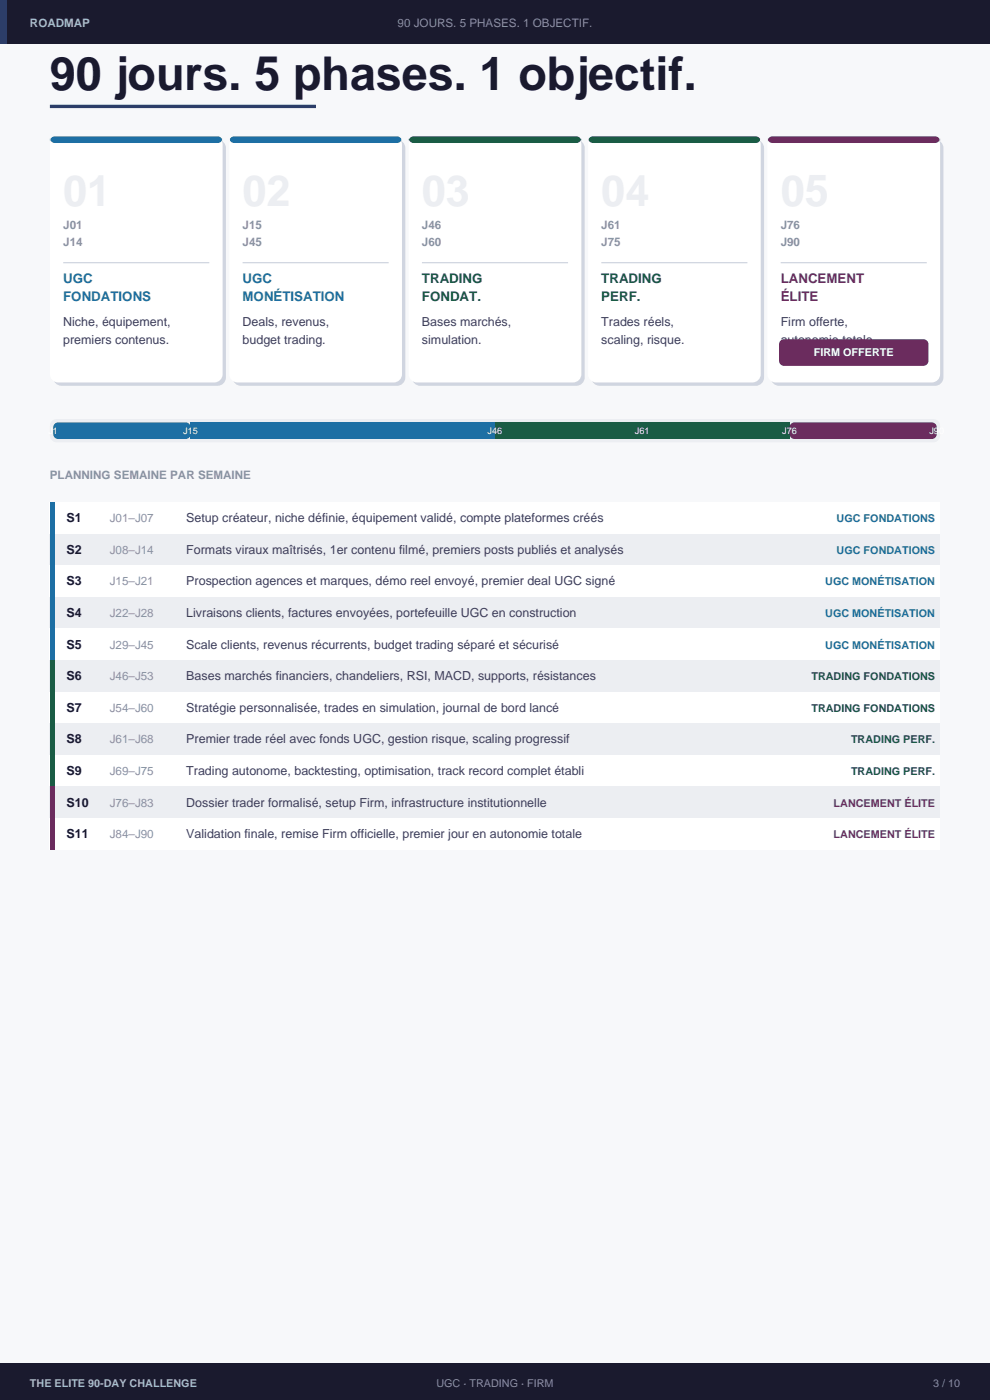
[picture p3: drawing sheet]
<svg xmlns="http://www.w3.org/2000/svg" width="210mm" height="297mm" viewBox="0 0 210 297" stroke-linecap="round" stroke-linejoin="round" font-family="sans-serif">
<defs><g id="words">
<text font-size="9.9" fill="#1a1a2e" x="10.6" y="19.1">90 jours. 5 phases. 1 objectif.</text>
<g font-size="2.8" fill="#1d6fa4">
<text x="13.4" y="60">UGC</text>
<text x="51.5" y="60">UGC</text>
<text x="13.4" y="63.9">FONDATIONS</text>
<text x="51.5" y="63.9">MONÉTISATION</text>
</g>
<g font-size="2.8" fill="#1a5c45">
<text x="89.5" y="60">TRADING</text>
<text x="127.6" y="60">TRADING</text>
<text x="89.5" y="63.9">FONDAT.</text>
<text x="127.6" y="63.9">PERF.</text>
</g>
<g font-size="2.8" fill="#6b2c5e">
<text x="165.6" y="60">LANCEMENT</text>
<text x="165.6" y="63.9">ÉLITE</text>
</g>
<g font-size="2.6" fill="#3d3d5c">
<text x="13.4" y="69.1">Niche, équipement,</text>
<text x="51.5" y="69.1">Deals, revenus,</text>
<text x="89.5" y="69.1">Bases marchés,</text>
<text x="127.6" y="69.1">Trades réels,</text>
<text x="165.6" y="69.1">Firm offerte,</text>
<text x="13.4" y="73">premiers contenus.</text>
<text x="51.5" y="73">budget trading.</text>
<text x="89.5" y="73">simulation.</text>
<text x="127.6" y="73">scaling, risque.</text>
<text x="165.6" y="73">autonomie totale.</text>
<text x="39.5" y="110.8">Setup créateur, niche définie, équipement validé, compte plateformes créés</text>
<text x="39.5" y="117.5">Formats viraux maîtrisés, 1er contenu filmé, premiers posts publiés et analysés</text>
<text x="39.5" y="124.2">Prospection agences et marques, démo reel envoyé, premier deal UGC signé</text>
<text x="39.5" y="130.9">Livraisons clients, factures envoyées, portefeuille UGC en construction</text>
<text x="39.5" y="137.6">Scale clients, revenus récurrents, budget trading séparé et sécurisé</text>
<text x="39.5" y="144.3">Bases marchés financiers, chandeliers, RSI, MACD, supports, résistances</text>
<text x="39.5" y="151">Stratégie personnalisée, trades en simulation, journal de bord lancé</text>
<text x="39.5" y="157.7">Premier trade réel avec fonds UGC, gestion risque, scaling progressif</text>
<text x="39.5" y="164.4">Trading autonome, backtesting, optimisation, track record complet établi</text>
<text x="39.5" y="171.1">Dossier trader formalisé, setup Firm, infrastructure institutionnelle</text>
<text x="39.5" y="177.8">Validation finale, remise Firm officielle, premier jour en autonomie totale</text>
</g>
<g font-size="2.6" fill="#1a1a2e">
<text x="14.1" y="110.8">S1</text>
<text x="14.1" y="117.5">S2</text>
<text x="14.1" y="124.2">S3</text>
<text x="14.1" y="130.9">S4</text>
<text x="14.1" y="137.6">S5</text>
<text x="14.1" y="144.3">S6</text>
<text x="14.1" y="151">S7</text>
<text x="14.1" y="157.7">S8</text>
<text x="14.1" y="164.4">S9</text>
<text x="14.1" y="171.1">S10</text>
<text x="14.1" y="177.8">S11</text>
</g>
<text font-size="2.5" fill="#abc" x="6.3" y="5.6">ROADMAP</text>
<g font-size="2.5" fill="#8892a4">
<text x="84.3" y="5.6">90 JOURS. 5 PHASES. 1 OBJECTIF.</text>
<text x="13.4" y="48.7">J01</text>
<text x="13.4" y="52.2">J14</text>
<text x="51.5" y="48.7">J15</text>
<text x="51.5" y="52.2">J45</text>
<text x="89.5" y="48.7">J46</text>
<text x="89.5" y="52.2">J60</text>
<text x="127.6" y="48.7">J61</text>
<text x="127.6" y="52.2">J75</text>
<text x="165.6" y="48.7">J76</text>
<text x="165.6" y="52.2">J90</text>
<text x="10.6" y="101.6">PLANNING SEMAINE PAR SEMAINE</text>
<text x="23.3" y="110.8">J01–J07</text>
<text x="23.3" y="117.5">J08–J14</text>
<text x="23.3" y="124.2">J15–J21</text>
<text x="23.3" y="130.9">J22–J28</text>
<text x="23.3" y="137.6">J29–J45</text>
<text x="23.3" y="144.3">J46–J53</text>
<text x="23.3" y="151">J54–J60</text>
<text x="23.3" y="157.7">J61–J68</text>
<text x="23.3" y="164.4">J69–J75</text>
<text x="23.3" y="171.1">J76–J83</text>
<text x="23.3" y="177.8">J84–J90</text>
</g>
<text font-size="2.3" fill="#fff" x="172.6" y="75.5">FIRM OFFERTE</text>
<g font-size="2.3" fill="#1d6fa4">
<text x="177.5" y="110.8">UGC FONDATIONS</text>
<text x="177.5" y="117.5">UGC FONDATIONS</text>
<text x="175" y="124.2">UGC MONÉTISATION</text>
<text x="175" y="130.9">UGC MONÉTISATION</text>
<text x="175" y="137.6">UGC MONÉTISATION</text>
</g>
<g font-size="2.3" fill="#1a5c45">
<text x="172.1" y="144.3">TRADING FONDATIONS</text>
<text x="172.1" y="151">TRADING FONDATIONS</text>
<text x="180.5" y="157.7">TRADING PERF.</text>
<text x="180.5" y="164.4">TRADING PERF.</text>
</g>
<g font-size="2.3" fill="#6b2c5e">
<text x="176.8" y="171.1">LANCEMENT ÉLITE</text>
<text x="176.8" y="177.8">LANCEMENT ÉLITE</text>
</g>
<text font-size="2.3" fill="#abc" x="6.3" y="294.2">THE ELITE 90-DAY CHALLENGE</text>
<g font-size="2.3" fill="#8892a4">
<text x="92.6" y="294.2">UGC · TRADING · FIRM</text>
<text x="197.9" y="294.2">3 / 10</text>
</g>
<g font-size="1.9" fill="#fff">
<text x="10.3" y="92.1">J1</text>
<text x="38.9" y="92.1">J15</text>
<text x="103.4" y="92.1">J46</text>
<text x="134.7" y="92.1">J61</text>
<text x="165.9" y="92.1">J76</text>
<text x="197.1" y="92.1">J90</text>
</g>
</g></defs>
<path d="M0 0h210v297h-210z" fill-rule="evenodd" fill="#f7f8fa"/>
<path d="M0 0h210v9.2h-210z" fill-rule="evenodd" fill="#1a1a2e"/>
<path d="M0 0h1.4v9.2h-1.4z" fill-rule="evenodd" fill="#2c3e6b"/>
<path d="M0 289.2h210v7.8h-210z" fill-rule="evenodd" fill="#1a1a2e"/>
<path d="M10.6 22.6h56.4" fill="none" stroke="#2c3e6b" stroke-width=".71" stroke-linecap="butt"/>
<path d="M11.8 30.1l.8-.4 .5-.1h33.1a1.76 1.76 0 0 1 1.7 1.8v48.7a1.76 1.76 0 0 1-1.7 1.7h-33.1a1.76 1.76 0 0 1-1.8-1.7v-48.7l.1-.5z" fill-rule="evenodd" fill="#d0d5e0"/>
<path d="M11.1 29.4l.8-.4 .4-.1h33.2a1.76 1.76 0 0 1 1.7 1.8v48.7a1.76 1.76 0 0 1-1.7 1.7h-33.2a1.76 1.76 0 0 1-1.7-1.7v-48.7v-.5z" fill-rule="evenodd" fill="#fff"/>
<path d="M10.6 29.3v.7a1.06 1.06 0 0 1 1-1.1h34.6a1.06 1.06 0 0 1 1 1.1v-.7a1.06 1.06 0 0 1-1 1h-34.6a1.06 1.06 0 0 1-1-1z" fill-rule="evenodd" fill="#1d6fa4"/>
<path d="M13.4 55.7h31" fill="none" stroke="#c4cbd8" stroke-width=".21"/>
<path d="M49.9 30.1l.7-.4 .5-.1h33.1a1.76 1.76 0 0 1 1.8 1.8v48.7a1.76 1.76 0 0 1-1.8 1.7h-33.1a1.76 1.76 0 0 1-1.8-1.7v-48.7l.1-.5z" fill-rule="evenodd" fill="#d0d5e0"/>
<path d="M49.1 29.4l.8-.4 .5-.1h33.1a1.76 1.76 0 0 1 1.8 1.8v48.7a1.76 1.76 0 0 1-1.8 1.7h-33.1a1.76 1.76 0 0 1-1.8-1.7v-48.7l.1-.5z" fill-rule="evenodd" fill="#fff"/>
<path d="M48.6 29.3v.7a1.06 1.06 0 0 1 1.1-1.1h34.5a1.06 1.06 0 0 1 1.1 1.1v-.7a1.06 1.06 0 0 1-1.1 1h-34.5a1.06 1.06 0 0 1-1.1-1z" fill-rule="evenodd" fill="#1d6fa4"/>
<path d="M51.5 55.7h30.9" fill="none" stroke="#c4cbd8" stroke-width=".21"/>
<path d="M87.9 30.1l.8-.4 .5-.1h33.1a1.76 1.76 0 0 1 1.7 1.8v48.7a1.76 1.76 0 0 1-1.7 1.7h-33.1a1.76 1.76 0 0 1-1.8-1.7v-48.7v-.5z" fill-rule="evenodd" fill="#d0d5e0"/>
<path d="M87.2 29.4l.8-.4 .4-.1h33.2a1.76 1.76 0 0 1 1.7 1.8v48.7a1.76 1.76 0 0 1-1.7 1.7h-33.2a1.76 1.76 0 0 1-1.7-1.7v-48.7v-.5z" fill-rule="evenodd" fill="#fff"/>
<path d="M86.7 29.3v.7a1.06 1.06 0 0 1 1-1.1h34.6a1.06 1.06 0 0 1 1 1.1v-.7a1.06 1.06 0 0 1-1 1h-34.6a1.06 1.06 0 0 1-1-1z" fill-rule="evenodd" fill="#1a5c45"/>
<path d="M89.5 55.7h31" fill="none" stroke="#c4cbd8" stroke-width=".21"/>
<path d="M126 30.1l.7-.4 .5-.1h33.1a1.76 1.76 0 0 1 1.8 1.8v48.7a1.76 1.76 0 0 1-1.8 1.7h-33.1a1.76 1.76 0 0 1-1.8-1.7v-48.7l.1-.5z" fill-rule="evenodd" fill="#d0d5e0"/>
<path d="M125.2 29.4l.8-.4 .5-.1h33.1a1.76 1.76 0 0 1 1.8 1.8v48.7a1.76 1.76 0 0 1-1.8 1.7h-33.1a1.76 1.76 0 0 1-1.8-1.7v-48.7l.1-.5z" fill-rule="evenodd" fill="#fff"/>
<path d="M124.7 29.3v.7a1.06 1.06 0 0 1 1.1-1.1h34.5a1.06 1.06 0 0 1 1.1 1.1v-.7a1.06 1.06 0 0 1-1.1 1h-34.5a1.06 1.06 0 0 1-1.1-1z" fill-rule="evenodd" fill="#1a5c45"/>
<path d="M127.6 55.7h30.9" fill="none" stroke="#c4cbd8" stroke-width=".21"/>
<path d="M164 30.1l.8-.4 .4-.1h33.2a1.76 1.76 0 0 1 1.7 1.8v48.7a1.76 1.76 0 0 1-1.7 1.7h-33.2a1.76 1.76 0 0 1-1.7-1.7v-48.7v-.5z" fill-rule="evenodd" fill="#d0d5e0"/>
<path d="M163.3 29.4l.8-.4 .4-.1h33.2a1.76 1.76 0 0 1 1.7 1.8v48.7a1.76 1.76 0 0 1-1.7 1.7h-33.2a1.76 1.76 0 0 1-1.7-1.7v-48.7v-.5z" fill-rule="evenodd" fill="#fff"/>
<path d="M162.8 29.3v.7a1.06 1.06 0 0 1 1-1.1h34.6a1.06 1.06 0 0 1 1 1.1v-.7a1.06 1.06 0 0 1-1 1h-34.6a1.06 1.06 0 0 1-1-1z" fill-rule="evenodd" fill="#6b2c5e"/>
<path d="M165.6 55.7h31" fill="none" stroke="#c4cbd8" stroke-width=".21"/>
<path d="M165.5 72.4l.8-.4h29.6a1.06 1.06 0 0 1 1 1v3.6a1.06 1.06 0 0 1-1 1h-29.6a1.06 1.06 0 0 1-1.1-1v-3.6z" fill-rule="evenodd" fill="#6b2c5e"/>
<path d="M10.9 89.5l.6-.5 .5-.1h186a1.41 1.41 0 0 1 1.4 1.4v2.1a1.41 1.41 0 0 1-1.4 1.4h-186a1.41 1.41 0 0 1-1.4-1.4v-2.1z" fill-rule="evenodd" fill="#eceef2"/>
<g fill="#1d6fa4">
<path d="M11.5 90l.8-.4h27.1a1.06 1.06 0 0 1 1 1.1v1.4a1.06 1.06 0 0 1-1 1h-27.1a1.06 1.06 0 0 1-1-1v-1.4z" fill-rule="evenodd"/>
<path d="M40.4 89.6h64.6v3.5h-64.6z" fill-rule="evenodd"/>
</g>
<g fill="#1a5c45">
<path d="M105 89.6h31.2v3.5h-31.2z" fill-rule="evenodd"/>
<path d="M136.2 89.6h31.3v3.5h-31.3z" fill-rule="evenodd"/>
</g>
<path d="M167.7 90l.8-.4h29.2a1.06 1.06 0 0 1 1 1.1v1.4a1.06 1.06 0 0 1-1 1h-29.2a1.06 1.06 0 0 1-1-1v-1.4z" fill-rule="evenodd" fill="#6b2c5e"/>
<path d="M10.6 106.5h188.8v6.7h-188.8z" fill-rule="evenodd" fill="#fff"/>
<path d="M10.6 106.5h1v6.7h-1z" fill-rule="evenodd" fill="#1d6fa4"/>
<path d="M10.6 113.2h188.8v6.7h-188.8z" fill-rule="evenodd" fill="#eceef2"/>
<path d="M10.6 113.2h1v6.7h-1z" fill-rule="evenodd" fill="#1d6fa4"/>
<path d="M10.6 119.9h188.8v6.7h-188.8z" fill-rule="evenodd" fill="#fff"/>
<path d="M10.6 119.9h1v6.7h-1z" fill-rule="evenodd" fill="#1d6fa4"/>
<path d="M10.6 126.6h188.8v6.7h-188.8z" fill-rule="evenodd" fill="#eceef2"/>
<path d="M10.6 126.6h1v6.7h-1z" fill-rule="evenodd" fill="#1d6fa4"/>
<path d="M10.6 133.3h188.8v6.8h-188.8z" fill-rule="evenodd" fill="#fff"/>
<path d="M10.6 133.3h1v6.8h-1z" fill-rule="evenodd" fill="#1d6fa4"/>
<path d="M10.6 140.1h188.8v6.7h-188.8z" fill-rule="evenodd" fill="#eceef2"/>
<path d="M10.6 140.1h1v6.7h-1z" fill-rule="evenodd" fill="#1a5c45"/>
<path d="M10.6 146.8h188.8v6.7h-188.8z" fill-rule="evenodd" fill="#fff"/>
<path d="M10.6 146.8h1v6.7h-1z" fill-rule="evenodd" fill="#1a5c45"/>
<path d="M10.6 153.5h188.8v6.7h-188.8z" fill-rule="evenodd" fill="#eceef2"/>
<path d="M10.6 153.5h1v6.7h-1z" fill-rule="evenodd" fill="#1a5c45"/>
<path d="M10.6 160.2h188.8v6.7h-188.8z" fill-rule="evenodd" fill="#fff"/>
<path d="M10.6 160.2h1v6.7h-1z" fill-rule="evenodd" fill="#1a5c45"/>
<path d="M10.6 166.9h188.8v6.7h-188.8z" fill-rule="evenodd" fill="#eceef2"/>
<path d="M10.6 166.9h1v6.7h-1z" fill-rule="evenodd" fill="#6b2c5e"/>
<path d="M10.6 173.6h188.8v6.7h-188.8z" fill-rule="evenodd" fill="#fff"/>
<path d="M10.6 173.6h1v6.7h-1z" fill-rule="evenodd" fill="#6b2c5e"/>
<use href="#words"/>
</svg>
